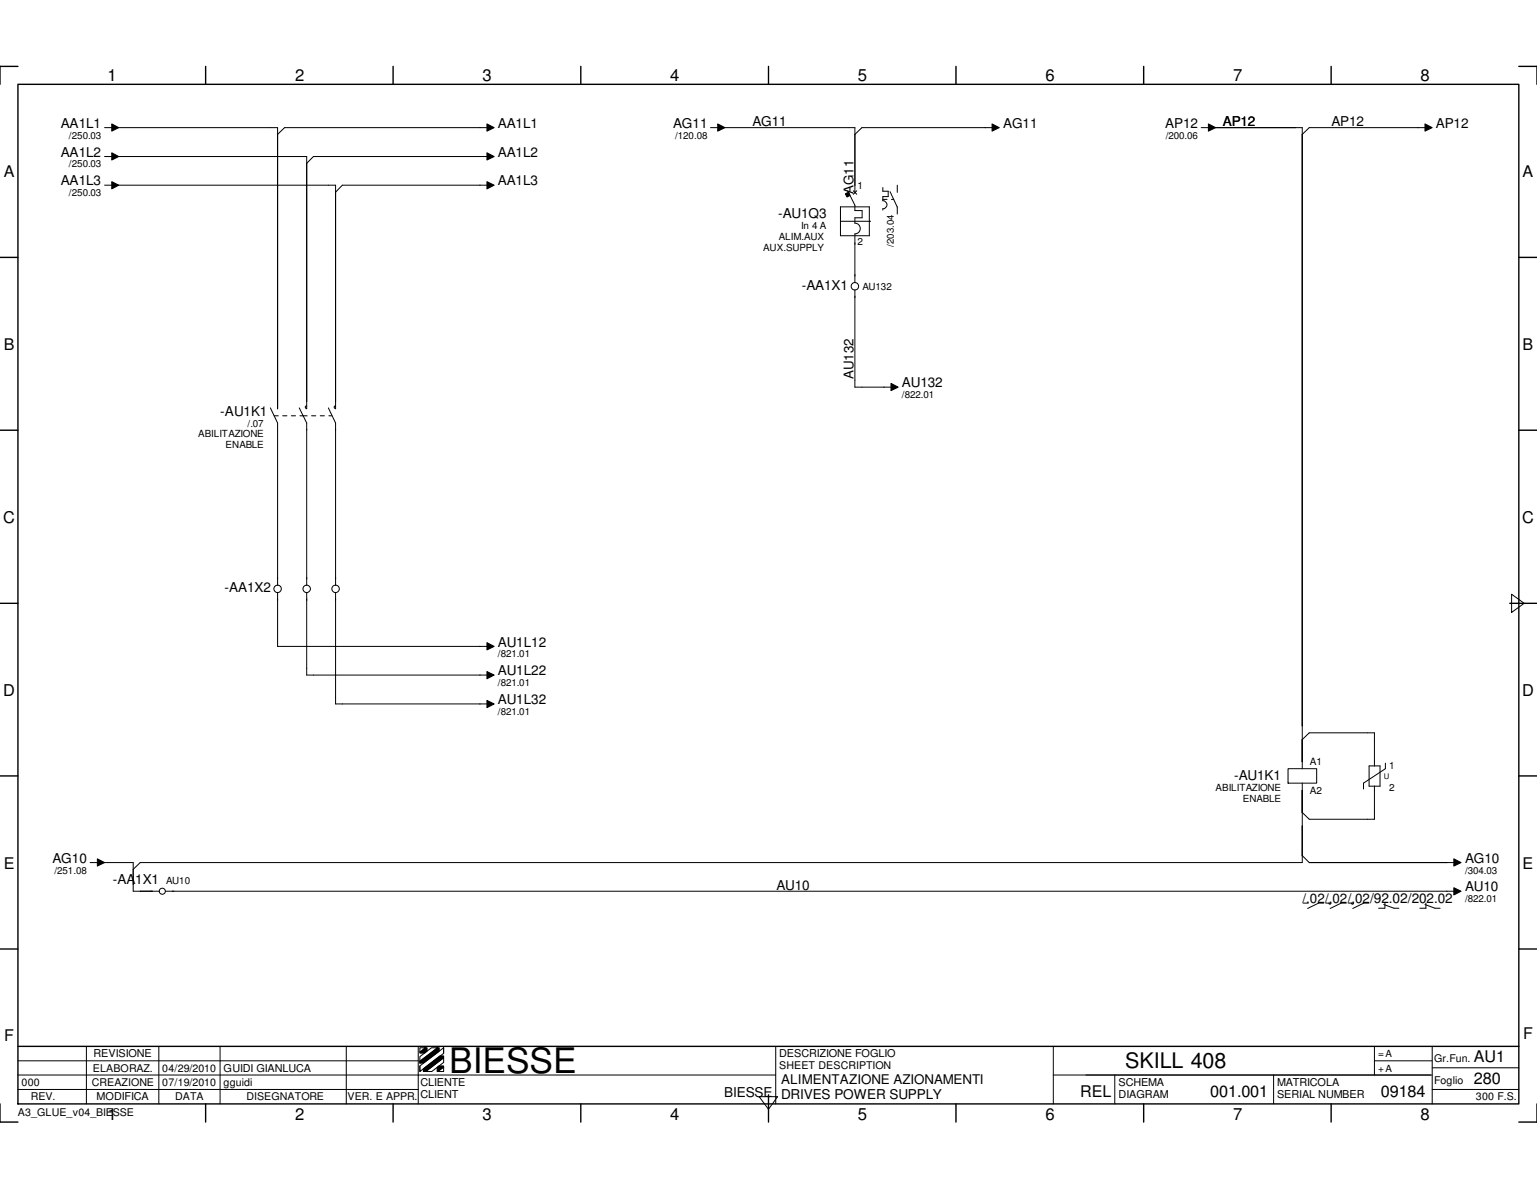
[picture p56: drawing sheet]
<svg xmlns="http://www.w3.org/2000/svg" width="279mm" height="216mm" viewBox="0 0 279 216" stroke-linecap="round" stroke-linejoin="round" font-family="sans-serif">
<defs><g id="words">
<text font-size="6.4" x="81.7" y="195.1">BIESSE</text>
<text font-size="3.9" x="204.6" y="194.1">SKILL 408</text>
<g font-size="3">
<text x="19.5" y="14.7">1</text>
<text x="53.6" y="14.7">2</text>
<text x="87.7" y="14.7">3</text>
<text x="121.8" y="14.7">4</text>
<text x="156" y="14.7">5</text>
<text x="190.1" y="14.7">6</text>
<text x="224.2" y="14.7">7</text>
<text x="258.2" y="14.7">8</text>
<text x=".6" y="95">C</text>
<text x="276.7" y="95">C</text>
<text x=".6" y="126.4">D</text>
<text x="276.7" y="126.4">D</text>
<text x="267.9" y="197">280</text>
<text x="19.5" y="203.5">1</text>
<text x="53.6" y="203.5">2</text>
<text x="87.7" y="203.5">3</text>
<text x="121.8" y="203.5">4</text>
<text x="156" y="203.5">5</text>
<text x="190.1" y="203.5">6</text>
<text x="220" y="199.3">001.001</text>
<text x="224.2" y="203.5">7</text>
<text x="251" y="199.3">09184</text>
<text x="258.2" y="203.5">8</text>
</g>
<g font-size="2.9">
<text x=".7" y="32.1">A</text>
<text x="276.8" y="32.1">A</text>
<text x=".7" y="63.5">B</text>
<text x="276.8" y="63.5">B</text>
<text x=".7" y="157.9">E</text>
<text x="276.8" y="157.9">E</text>
<text x=".8" y="189.2">F</text>
<text x="276.9" y="188.9">F</text>
<text x="267.9" y="193.1">AU1</text>
<text x="196.3" y="199.3">REL</text>
</g>
<g font-size="2.5">
<text x="11" y="23.2">AA1L1</text>
<text x="90.5" y="23.2">AA1L1</text>
<text x="122.3" y="23.2">AG11</text>
<text x="136.8" y="22.9">AG11</text>
<text x="182.4" y="23.2">AG11</text>
<text x="211.8" y="23.2">AP12</text>
<text x="222.3" y="22.9">AP12</text>
<text x="242" y="22.9">AP12</text>
<text x="261" y="23.2">AP12</text>
<text x="11" y="28.5">AA1L2</text>
<text x="90.5" y="28.5">AA1L2</text>
<text x="11" y="33.7">AA1L3</text>
<text x="90.5" y="33.7">AA1L3</text>
<text x="141.4" y="39.6">-AU1Q3</text>
<text x="145.8" y="52.7">-AA1X1</text>
<text x="164" y="70.4">AU132</text>
<text x="40" y="75.6">-AU1K1</text>
<text x="40.8" y="107.7">-AA1X2</text>
<text x="90.5" y="117.5">AU1L12</text>
<text x="90.5" y="122.7">AU1L22</text>
<text x="90.5" y="128">AU1L32</text>
<text x="224.3" y="141.7">-AU1K1</text>
<text x="9.5" y="156.8">AG10</text>
<text x="20.5" y="160.7">-AA1X1</text>
<text x="141.1" y="161.7">AU10</text>
<text x="266.3" y="156.8">AG10</text>
<text x="266.3" y="162">AU10</text>
<text x="131.6" y="199.3">BIESSE</text>
<text x="142" y="199.8">DRIVES POWER SUPPLY</text>
</g>
<g font-size="2.4">
<text x="155.2" y="35.3" transform="rotate(-90 155.2 35.3)">AG11</text>
<text x="155.2" y="68.9" transform="rotate(-90 155.2 68.9)">AU132</text>
<text x="236.8" y="164.1">/.02/.02/.02/92.02/202.02</text>
<text x="142" y="197">ALIMENTAZIONE AZIONAMENTI</text>
</g>
<g font-size="2">
<text x="17" y="192.1">REVISIONE</text>
<text x="40.6" y="194.7">GUIDI GIANLUCA</text>
<text x="76.4" y="197.4">CLIENTE</text>
<text x="141.6" y="192.1">DESCRIZIONE FOGLIO</text>
<text x="203.3" y="197.4">SCHEMA</text>
<text x="232.2" y="197.4">MATRICOLA</text>
<text x="17.6" y="200">MODIFICA</text>
<text x="76.4" y="199.6">CLIENT</text>
<text x="203.3" y="199.6">DIAGRAM</text>
<text x="232.2" y="199.6">SERIAL NUMBER</text>
</g>
<g font-size="1.9">
<text x="3.9" y="197.4">000</text>
<text x="16.7" y="197.4">CREAZIONE</text>
<text x="16.9" y="194.7">ELABORAZ.</text>
<text x="29.5" y="194.7">04/29/2010</text>
<text x="29.5" y="197.4">07/19/2010</text>
<text x="40.6" y="197.4">gguidi</text>
<text x="141.6" y="194.4">SHEET DESCRIPTION</text>
<text x="260.7" y="197">Foglio</text>
<text x="260.7" y="193.1">Gr.Fun.</text>
<text x="3.3" y="202.9">A3_GLUE_v04_BIESSE</text>
<text x="5.6" y="200">REV.</text>
<text x="31.8" y="200">DATA</text>
<text x="44.8" y="200">DISEGNATORE</text>
<text x="63.2" y="200">VER. E APPR.</text>
<text x="268.3" y="200">300 F.S.</text>
</g>
<g font-size="1.8">
<text x="12.5" y="25.2">/250.03</text>
<text x="122.7" y="25.2">/120.08</text>
<text x="211.9" y="25.2">/200.06</text>
<text x="12.5" y="30.4">/250.03</text>
<text x="12.5" y="35.7">/250.03</text>
<text x="155.9" y="34.4">1</text>
<text x="145.6" y="41.6">In 4 A</text>
<text x="138.7" y="45.6">AUX.SUPPLY</text>
<text x="141.6" y="43.6">ALIM.AUX</text>
<text x="155.9" y="44.5">2</text>
<text x="156.8" y="52.7">AU132</text>
<text x="45" y="77.6">/.07</text>
<text x="164" y="72.3">/822.01</text>
<text x="36" y="79.4">ABILITAZIONE</text>
<text x="41" y="81.4">ENABLE</text>
<text x="90.5" y="119.5">/821.01</text>
<text x="90.5" y="124.7">/821.01</text>
<text x="90.5" y="129.9">/821.01</text>
<text x="221" y="143.7">ABILITAZIONE</text>
<text x="238.1" y="139.1">A1</text>
<text x="252.5" y="139.7">1</text>
<text x="252.5" y="143.7">2</text>
<text x="225.9" y="145.7">ENABLE</text>
<text x="238.1" y="144.3">A2</text>
<text x="9.9" y="158.7">/251.08</text>
<text x="30.2" y="160.7">AU10</text>
<text x="266.3" y="158.7">/304.03</text>
<text x="266.3" y="164">/822.01</text>
<text x="250.5" y="192.1">=A</text>
<text x="250.5" y="194.7">+A</text>
</g>
<text font-size="1.7" x="162.5" y="44.8" transform="rotate(-90 162.5 44.8)">/203.04</text>
<text font-size="1.4" x="251.5" y="141.5">U</text>
</g></defs>
<g fill="none" stroke="#000" stroke-width=".25">
<path d="M3.3 15.3h272.8v185.3h-272.8zM3.3 12.1h-3.3v3.2M37.4 12.1v3.2M71.5 12.1v3.2M105.6 12.1v3.2M139.7 12.1v3.2M173.8 12.1v3.2M207.9 12.1v3.2M242 12.1v3.2M276.1 12.1h3.3v3.2M0 46.8h3.3M276.1 46.8h3.3"/>
<path d="M0 78.2h3.3M276.1 78.2h3.3M0 109.6h3.3M274.4 109.6h5M0 141h3.3M276.1 141h3.3M0 172.5h3.3M276.1 172.5h3.3M3.3 190.2h272.8M139.7 199v4.9M0 200.6v3.3h3.3M37.4 200.6v3.3"/>
<path d="M71.5 200.6v3.3M105.6 200.6v3.3M173.8 200.6v3.3M207.9 200.6v3.3M242 200.6v3.3M279.4 200.6v3.3h-3.3"/>
</g>
<g fill="none" stroke="#000" stroke-width=".18">
<path d="M19 23.2h2M19 28.4h2M19 33.7h2M20.3 22.5l1.3 .7-1.3 .6zM20.3 27.8l1.3 .6-1.3 .7zM20.3 33l1.3 .7-1.3 .6zM21.5 23.2h29v51.1M21.5 28.4h34.3v45.9M21.5 33.7h39.5v40.6M88.5 22.5l1.3 .7-1.3 .6zM88.5 27.8l1.3 .6-1.3 .7zM88.5 33l1.3 .7-1.3 .6z"/>
<path d="M89.2 23.2h-37.5l-1.2 1.2M89.2 28.4h-32.2l-1.2 1.3M89.2 33.7h-27l-1.2 1.2M129.2 23.2h1.9M130.5 22.5l1.3 .7-1.3 .6zM131.7 23.2h23.7v11.8M152.8 37.6h5.2v5.2h-5.2zM153.7 35.2l.6-.3 .2 .6-.5 .3zM154.1 34.7l1.3 2.6v1h1.3v1.3h-1.3v1a.97 .97 0 0 1 1 .9 .97 .97 0 0 1-1 1v8.9M155.1 34.7l.6 .6M155.7 34.7l-.6 .6M160.5 34.1v.7h1v.9h-1v.8a.72 .72 0 0 1 .7 .7 .72 .72 0 0 1-.7 .7v.3"/>
<path d="M161.8 34.8l1.3 2.8M163.1 33.7v1.3M163.1 37.6v1.3M180.3 22.5l1.4 .7-1.4 .6zM181 23.2h-24.3l-1.3 1.2M218.4 23.2h1.9M219.7 22.5l1.3 .7-1.3 .6zM220.9 23.2h15.8v116.5M259 22.5l1.3 .7-1.3 .6zM259.7 23.2h-21.7l-1.3 1.2M152.8 40.2h5.2M155.4 52.7v17.7h7.2"/>
<path d="M158 40.2h.1M49.1 74.1l1.4 2.8v29.5M54.4 74.1l1.4 2.8v29.5M55.8 73.7l-.3 .3 .3 .3M59.7 74.1l1.3 2.8v29.5M61 73.7l-.3 .3 .3 .3M162 69.7l1.3 .7-1.3 .6zM50.5 107.7v9.8h38.7M55.8 107.7v15h33.4M61 107.7v20.2h28.2M88.5 116.8l1.3 .7-1.3 .6zM274.8 108l2.3 1.6-2.3 1.7z"/>
<path d="M88.5 122l1.3 .7-1.3 .7zM88.5 127.3l1.3 .6-1.3 .7zM234.1 139.7h5.3v2.6h-5.3zM236.7 134.4l1.3-1.2h11.9v6M248.9 139.2h2v3.7h-2zM251.8 138.7v1l-3.9 2.6v1.1M16.4 156.8h1.9M17.7 156.1l1.3 .7-1.3 .6zM18.9 156.8h5.3v5.2h4.8M236.7 142.3v14.5h-211.2l-1.3 1.2M236.7 155.5l1.3 1.3h27M249.9 142.9v6h-11.9l-1.3-1.2"/>
<path d="M264.3 156.1l1.3 .7-1.3 .6zM30.1 162h234.9M236.9 164.1h.9M240.6 164.1h-.9l-2 1M241 164.1l.9 .1a.19 .19 0 0 1-.2 .1 .19 .19 0 0 1-.1-.2M244.7 164.1h-.9l-2 1M245.2 164.1l.8 .1a.19 .19 0 0 1-.2 .1 .19 .19 0 0 1-.1-.2M248.8 164.1h-.9l-2 1M250.6 165.1h1.1M251.5 164.4l1.9 .7h.9M251.8 164.1v1M259 164.4l1.9 .7h.9"/>
<path d="M259.2 164.1v1h-1.1M264.3 161.3l1.3 .7-1.3 .6zM3.3 195.4h137.7M3.3 198h72.7M3.3 192.8h72.7M15.7 190.2v10.4M28.9 190.2v10.4M40 190.2v10.4M62.9 190.2v10.4M76 190.2v10.4M76.3 192.9l3.2-2.5h.3v.7l-2.8 2.1h-.7zM76.3 191.2l1-.8h.3v.6l-.4 .4h-.9z"/>
<path d="M76.3 193.7l4.3-3.3v1l-4.3 3.3zM76.3 192l2.1-1.6h1.1l-3.2 2.5zM76.3 190.4h1l-1 .8zM76.3 192.9v.4M76.3 193.7v1M77 194.2l3-2.3h.6v.3l-3.2 2.5h-.4zM77.4 194.7l3.2-2.5v.9l-2.1 1.6zM79.5 194l.3-.3h.8v.2l-1 .8h-.1zM79.6 194.7l1-.8v.8zM80.6 190.4v1M138 199.3h3.4l-1.7 2.3zM141 190.2v10.4"/>
<path d="M191.5 195.4h68.8M191.5 190.2v10.4M202.6 195.4v5.2M231.5 195.4v5.2M249.9 192.8h10.4M249.9 190.2v5.2M260.3 190.2v10.4M260.3 198h15.8M260.3 194.1h15.8"/>
<circle cx="155.4" cy="52" r=".68"/>
<circle cx="50.5" cy="107" r=".68"/>
<circle cx="55.8" cy="107" r=".68"/>
<circle cx="61" cy="107" r=".68"/>
<circle cx="29.5" cy="162" r=".55"/>
</g>
<g fill="#000">
<path d="M20.3 22.5l1.3 .7-1.3 .6zM20.3 27.8l1.3 .6-1.3 .7zM20.3 33l1.3 .7-1.3 .6zM88.5 22.5l1.3 .7-1.3 .6zM88.5 27.8l1.3 .6-1.3 .7zM88.5 33l1.3 .7-1.3 .6zM130.5 22.5l1.3 .7-1.3 .6zM153.7 35.2l.6-.3 .2 .6-.5 .3zM180.3 22.5l1.4 .7-1.4 .6zM219.7 22.5l1.3 .7-1.3 .6zM259 22.5l1.3 .7-1.3 .6zM162 69.7l1.3 .7-1.3 .6z"/>
<path d="M88.5 116.8l1.3 .7-1.3 .6zM88.5 122l1.3 .7-1.3 .7zM88.5 127.3l1.3 .6-1.3 .7zM17.7 156.1l1.3 .7-1.3 .6zM264.3 156.1l1.3 .7-1.3 .6zM264.3 161.3l1.3 .7-1.3 .6z"/>
<path d="M76.3 191.2l1-.8h.3v.6l-.4 .4h-.9z" fill-rule="evenodd"/>
<path d="M77 194.2l3-2.3h.6v.3l-3.2 2.5h-.4z" fill-rule="evenodd"/>
<path d="M76.3 192.9l3.2-2.5h.3v.7l-2.8 2.1h-.7z" fill-rule="evenodd"/>
<path d="M79.5 194l.3-.3h.8v.2l-1 .8h-.1z" fill-rule="evenodd"/>
</g>
<path d="M160.5 36.2h2M49.8 75.6h5.3M55.1 75.6h5.2" fill="none" stroke="#000" stroke-width=".18" stroke-dasharray=".8 .8"/>
<use href="#words"/>
</svg>
